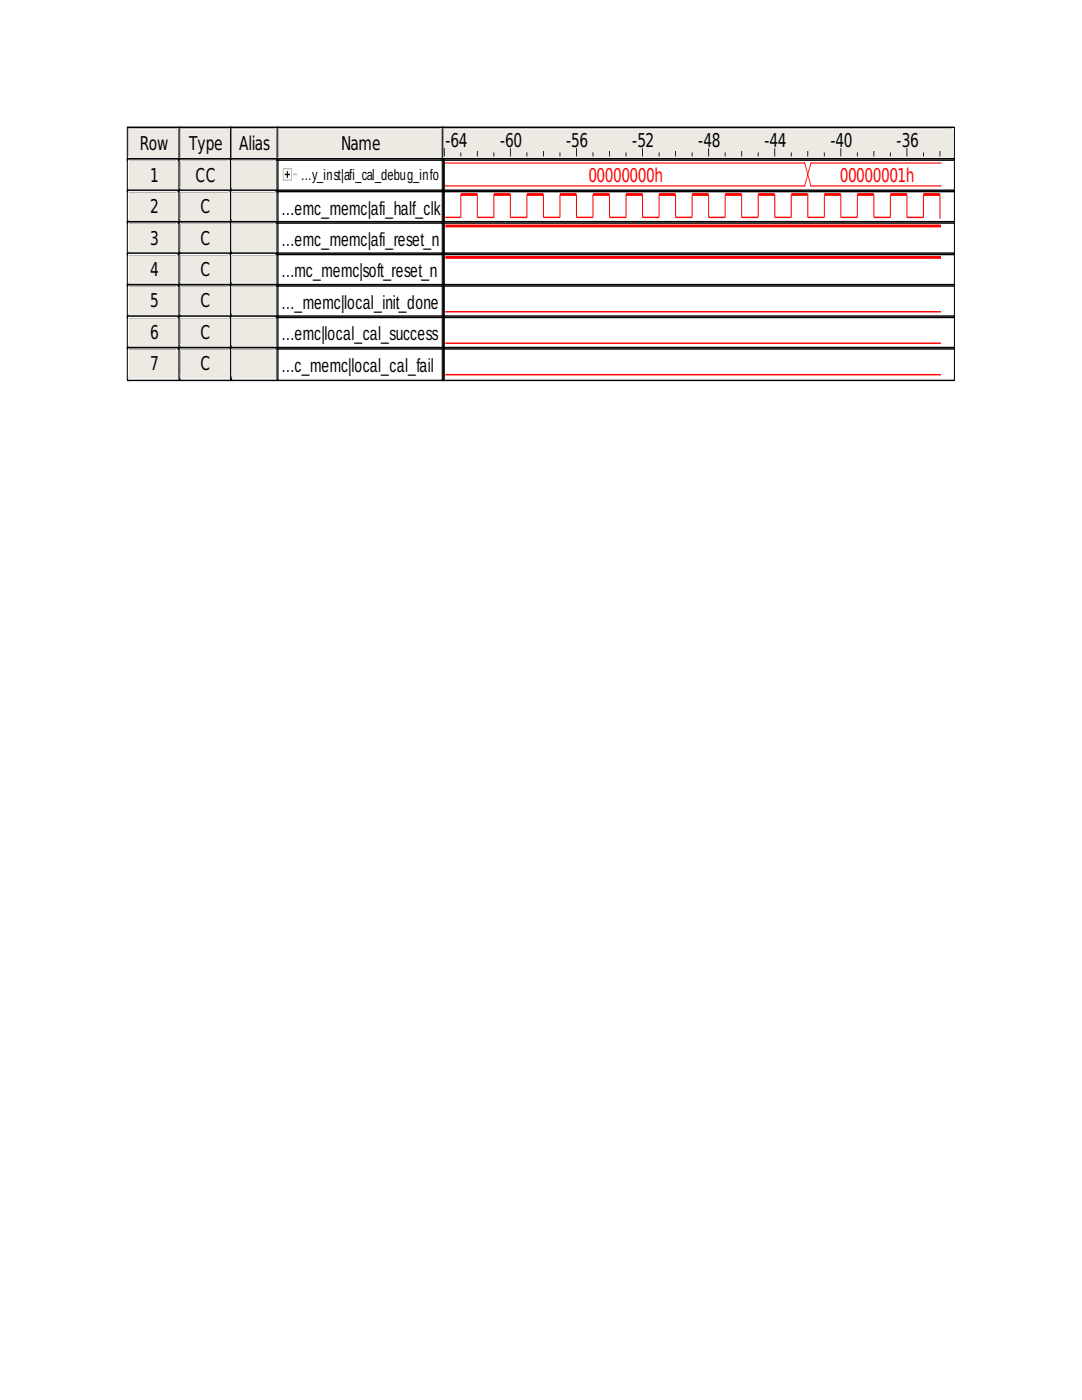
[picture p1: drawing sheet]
<svg xmlns="http://www.w3.org/2000/svg" width="216mm" height="279mm" viewBox="0 0 216 279" stroke-linecap="round" stroke-linejoin="round" font-family="sans-serif">
<defs><g id="words">
<g font-size="3.8">
<text x="27.9" y="30">Row</text>
<text x="37.8" y="30">Type</text>
<text x="47.8" y="30">Alias</text>
<text x="68.1" y="30">Name</text>
<text x="88.9" y="29.4">-64</text>
<text x="99.8" y="29.4">-60</text>
<text x="113" y="29.4">-56</text>
<text x="126.2" y="29.4">-52</text>
<text x="139.3" y="29.4">-48</text>
<text x="152.5" y="29.4">-44</text>
<text x="165.7" y="29.4">-40</text>
<text x="178.9" y="29.4">-36</text>
<text x="29.9" y="36.2">1</text>
<text x="39" y="36.2">CC</text>
<text x="29.9" y="42.5">2</text>
<text x="40" y="42.5">C</text>
<text x="56.1" y="42.8">…emc_memc|afi_half_clk</text>
<text x="29.9" y="48.8">3</text>
<text x="40" y="48.8">C</text>
<text x="56.1" y="49.1">…emc_memc|afi_reset_n</text>
<text x="29.9" y="55.1">4</text>
<text x="40" y="55.1">C</text>
<text x="56.1" y="55.4">…mc_memc|soft_reset_n</text>
<text x="29.9" y="61.4">5</text>
<text x="40" y="61.4">C</text>
<text x="56.1" y="61.6">…_memc|local_init_done</text>
<text x="29.9" y="67.6">6</text>
<text x="40" y="67.6">C</text>
<text x="56.1" y="67.9">…emc|local_cal_success</text>
<text x="29.9" y="73.9">7</text>
<text x="40" y="73.9">C</text>
<text x="56.1" y="74.2">…c_memc|local_cal_fail</text>
</g>
<g font-size="3.8" fill="#f00">
<text x="117.4" y="36.2">00000000h</text>
<text x="167.6" y="36.2">00000001h</text>
</g>
<text font-size="3" x="60" y="36">…y_inst|afi_cal_debug_info</text>
</g></defs>
<path d="M25.4 25.4h20.8v6.6h-20.8z" fill="#000"/>
<path d="M25.4 25.4h164.8v228.3h-164.8z" fill="#fff"/>
<path d="M25.6 25.7h9.7v5.4h-9.7z" fill="none" stroke="#b6b3af" stroke-width=".2"/>
<path d="M25.6 31.4h9.9M25.8 26h9.3M25.8 26.3v4.5M35.5 25.7v5.4" fill="none" stroke="#fff" stroke-width=".2"/>
<path d="M25.8 26h9.7v5.4h-9.7z" fill="#ede9e3"/>
<path d="M25.4 25.4h10.5v6.6h-10.5z" fill="none" stroke="#000" stroke-width=".24"/>
<path d="M35.9 25.7h9.7v5.4h-9.7z" fill="none" stroke="#b6b3af" stroke-width=".2"/>
<path d="M35.9 31.4h9.9M36.1 26h9.3M36.1 26.3v4.5M45.8 25.7v5.4" fill="none" stroke="#fff" stroke-width=".2"/>
<path d="M36.1 26h9.7v5.4h-9.7z" fill="#ede9e3"/>
<path d="M35.7 25.4h10.5v6.6h-10.5z" fill="none" stroke="#000" stroke-width=".24"/>
<path d="M46.2 25.7h8.7v5.4h-8.7z" fill="none" stroke="#b6b3af" stroke-width=".2"/>
<path d="M46.2 31.4h8.9M46.4 26h8.3M46.4 26.3v4.5M55.1 25.7v5.4" fill="none" stroke="#fff" stroke-width=".2"/>
<path d="M46.4 26h8.7v5.4h-8.7z" fill="#ede9e3"/>
<path d="M46 25.4h9.5v6.6h-9.5z" fill="none" stroke="#000" stroke-width=".24"/>
<path d="M55.5 25.7h32.3v5.4h-32.3z" fill="none" stroke="#b6b3af" stroke-width=".2"/>
<path d="M55.5 31.4h32.5M55.7 26h31.9M55.7 26.3v4.5M88 25.7v5.4" fill="none" stroke="#fff" stroke-width=".2"/>
<path d="M55.7 26h32.3v5.4h-32.3z" fill="#ede9e3"/>
<path d="M55.3 25.4h33.1v6.6h-33.1z" fill="none" stroke="#000" stroke-width=".24"/>
<path d="M88.4 25.7h101.4v5.4h-101.4z" fill="none" stroke="#b6b3af" stroke-width=".2"/>
<path d="M88.4 31.4h101.6M88.7 26h100.9M88.7 26.3v4.5M190 25.7v5.4" fill="none" stroke="#fff" stroke-width=".2"/>
<path d="M88.7 26h101.3v5.4h-101.3z" fill="#ede9e3"/>
<path d="M88.2 25.4h102.2v6.6h-102.2z" fill="none" stroke="#000" stroke-width=".24"/>
<g fill="none" stroke="#000" stroke-width=".2">
<path d="M88.7 29.7v1.4M92 30.5v.6M95.2 30.3v.8M98.5 30.5v.6M101.8 29.7v1.4M105.1 30.5v.6M108.4 30.3v.8M111.7 30.5v.6M115 29.7v1.4M118.3 30.5v.6M121.6 30.3v.8M124.9 30.5v.6"/>
<path d="M128.2 29.7v1.4M131.5 30.5v.6M134.8 30.3v.8M138.1 30.5v.6M141.4 29.7v1.4M144.7 30.5v.6M148 30.3v.8M151.3 30.5v.6M154.6 29.7v1.4M157.9 30.5v.6M161.2 30.3v.8M164.5 30.5v.6"/>
<path d="M167.8 29.7v1.4M171.1 30.5v.6M174.4 30.3v.8M177.7 30.5v.6M181 29.7v1.4M184.3 30.5v.6M187.6 30.3v.8"/>
</g>
<path d="M25.6 32h9.7v5.4h-9.7z" fill="none" stroke="#fff" stroke-width=".2"/>
<path d="M25.6 37.7h9.9M25.8 32.3h9.3M25.8 32.5v4.6M35.5 32v5.4" fill="none" stroke="#b6b3af" stroke-width=".2"/>
<path d="M25.8 32.3h9.7v5.4h-9.7z" fill="#ede9e3"/>
<path d="M25.4 31.7h10.5v6.5h-10.5z" fill="none" stroke="#000" stroke-width=".24"/>
<path d="M35.9 32h9.7v5.4h-9.7z" fill="none" stroke="#fff" stroke-width=".2"/>
<path d="M35.9 37.7h9.9M36.1 32.3h9.3M36.1 32.5v4.6M45.8 32v5.4" fill="none" stroke="#b6b3af" stroke-width=".2"/>
<path d="M36.1 32.3h9.7v5.4h-9.7z" fill="#ede9e3"/>
<path d="M35.7 31.7h10.5v6.5h-10.5z" fill="none" stroke="#000" stroke-width=".24"/>
<path d="M46.2 32h8.7v5.4h-8.7z" fill="none" stroke="#fff" stroke-width=".2"/>
<path d="M46.2 37.7h8.9M46.4 32.3h8.3M46.4 32.5v4.6M55.1 32v5.4" fill="none" stroke="#b6b3af" stroke-width=".2"/>
<path d="M46.4 32.3h8.7v5.4h-8.7z" fill="#ede9e3"/>
<path d="M46 31.7h9.5v6.5h-9.5zM55.3 31.7h33.1v6.5h-33.1zM56.9 34.8h.8M57.3 34.2v1.2" fill="none" stroke="#000" stroke-width=".24"/>
<path d="M56.5 33.7h1.7v2.3h-1.7z" fill="none" stroke="#b6b3af" stroke-width=".2"/>
<path d="M58.6 34.8h.8" fill="none" stroke="#b6b3af" stroke-width=".24" stroke-dasharray=".2 .2"/>
<path d="M60 33.1h27.4v3.7h-27.4z" fill="#fff"/>
<path d="M88.2 31.7h102.2v6.5h-102.2zM88.4 32v6M88.7 32v6" fill="none" stroke="#000" stroke-width=".24"/>
<path d="M88.9 32.5h71.7l1.2 4.6h26M187.8 32.5h-26l-1.2 4.6h-71.7" fill="none" stroke="#f00" stroke-width=".2"/>
<path d="M25.6 38.2h9.7v5.5h-9.7z" fill="none" stroke="#fff" stroke-width=".2"/>
<path d="M25.8 38.5h9.3M25.8 38.8v4.6M35.5 38.2v5.5M25.6 44h9.9" fill="none" stroke="#b6b3af" stroke-width=".2"/>
<path d="M25.8 38.5h9.7v5.5h-9.7z" fill="#ede9e3"/>
<path d="M25.4 38h10.5v6.5h-10.5z" fill="none" stroke="#000" stroke-width=".24"/>
<path d="M35.9 38.2h9.7v5.5h-9.7z" fill="none" stroke="#fff" stroke-width=".2"/>
<path d="M36.1 38.5h9.3M36.1 38.8v4.6M45.8 38.2v5.5M35.9 44h9.9" fill="none" stroke="#b6b3af" stroke-width=".2"/>
<path d="M36.1 38.5h9.7v5.5h-9.7z" fill="#ede9e3"/>
<path d="M35.7 38h10.5v6.5h-10.5z" fill="none" stroke="#000" stroke-width=".24"/>
<path d="M46.2 38.2h8.7v5.5h-8.7z" fill="none" stroke="#fff" stroke-width=".2"/>
<path d="M46.4 38.5h8.3M46.4 38.8v4.6M55.1 38.2v5.5M46.2 44h8.9" fill="none" stroke="#b6b3af" stroke-width=".2"/>
<path d="M46.4 38.5h8.7v5.5h-8.7z" fill="#ede9e3"/>
<path d="M46 38h9.5v6.5h-9.5zM55.3 38h33.1v6.5h-33.1z" fill="none" stroke="#000" stroke-width=".24"/>
<path d="M56.1 39.1h31.9v4.6h-31.9z" fill="#fff"/>
<path d="M88.2 38h102.2v6.5h-102.2zM88.4 38.2v6M88.7 38.2v6" fill="none" stroke="#000" stroke-width=".24"/>
<g fill="none" stroke="#f00" stroke-width=".24">
<path d="M92 38.8v4.6h-3.1M95.2 38.8v4.6h3.3v-4.6M101.8 38.8v4.6h3.3v-4.6M108.4 38.8v4.6h3.3v-4.6M115 38.8v4.6h3.3v-4.6M121.6 38.8v4.6h3.3v-4.6M128.2 38.8v4.6h3.3v-4.6M134.8 38.8v4.6h3.3v-4.6M141.4 38.8v4.6h3.3v-4.6M148 38.8v4.6h3.3v-4.6M154.6 38.8v4.6h3.3v-4.6M161.2 38.8v4.6h3.3v-4.6"/>
<path d="M167.8 38.8v4.6h3.3v-4.6M174.4 38.8v4.6h3.3v-4.6M181 38.8v4.6h3.3v-4.6M187.6 38.8v4.9"/>
</g>
<g fill="none" stroke="#f00" stroke-width=".49">
<path d="M92 38.8h3.2M98.5 38.8h3.3M105.1 38.8h3.3M111.7 38.8h3.3M118.3 38.8h3.3M124.9 38.8h3.3M131.5 38.8h3.3M138.1 38.8h3.3M144.7 38.8h3.3M151.3 38.8h3.3M157.9 38.8h3.3M164.5 38.8h3.3"/>
<path d="M171.1 38.8h3.3M177.7 38.8h3.3M184.3 38.8h3.3"/>
</g>
<path d="M25.6 44.5h9.7v5.4h-9.7z" fill="none" stroke="#fff" stroke-width=".2"/>
<path d="M25.6 50.2h9.9M25.8 44.8h9.3M25.8 45.1v4.6M35.5 44.5v5.4" fill="none" stroke="#b6b3af" stroke-width=".2"/>
<path d="M25.8 44.8h9.7v5.4h-9.7z" fill="#ede9e3"/>
<path d="M25.4 44.2h10.5v6.6h-10.5z" fill="none" stroke="#000" stroke-width=".24"/>
<path d="M35.9 44.5h9.7v5.4h-9.7z" fill="none" stroke="#fff" stroke-width=".2"/>
<path d="M35.9 50.2h9.9M36.1 44.8h9.3M36.1 45.1v4.6M45.8 44.5v5.4" fill="none" stroke="#b6b3af" stroke-width=".2"/>
<path d="M36.1 44.8h9.7v5.4h-9.7z" fill="#ede9e3"/>
<path d="M35.7 44.2h10.5v6.6h-10.5z" fill="none" stroke="#000" stroke-width=".24"/>
<path d="M46.2 44.5h8.7v5.4h-8.7z" fill="none" stroke="#fff" stroke-width=".2"/>
<path d="M46.2 50.2h8.9M46.4 44.8h8.3M46.4 45.1v4.6M55.1 44.5v5.4" fill="none" stroke="#b6b3af" stroke-width=".2"/>
<path d="M46.4 44.8h8.7v5.4h-8.7z" fill="#ede9e3"/>
<path d="M46 44.2h9.5v6.6h-9.5zM55.3 44.2h33.1v6.6h-33.1z" fill="none" stroke="#000" stroke-width=".24"/>
<path d="M56.1 45.4h31.5v4.5h-31.5z" fill="#fff"/>
<path d="M88.2 44.2h102.2v6.6h-102.2zM88.4 44.5v6M88.7 44.5v6" fill="none" stroke="#000" stroke-width=".24"/>
<path d="M88.9 45.1h98.9" fill="none" stroke="#f00" stroke-width=".49"/>
<path d="M25.6 50.8h9.7v5.4h-9.7z" fill="none" stroke="#fff" stroke-width=".2"/>
<path d="M25.6 56.5h9.9M25.8 51.1h9.3M25.8 51.4v4.5M35.5 50.8v5.4" fill="none" stroke="#b6b3af" stroke-width=".2"/>
<path d="M25.8 51.1h9.7v5.4h-9.7z" fill="#ede9e3"/>
<path d="M25.4 50.5h10.5v6.6h-10.5z" fill="none" stroke="#000" stroke-width=".24"/>
<path d="M35.9 50.8h9.7v5.4h-9.7z" fill="none" stroke="#fff" stroke-width=".2"/>
<path d="M35.9 56.5h9.9M36.1 51.1h9.3M36.1 51.4v4.5M45.8 50.8v5.4" fill="none" stroke="#b6b3af" stroke-width=".2"/>
<path d="M36.1 51.1h9.7v5.4h-9.7z" fill="#ede9e3"/>
<path d="M35.7 50.5h10.5v6.6h-10.5z" fill="none" stroke="#000" stroke-width=".24"/>
<path d="M46.2 50.8h8.7v5.4h-8.7z" fill="none" stroke="#fff" stroke-width=".2"/>
<path d="M46.2 56.5h8.9M46.4 51.1h8.3M46.4 51.4v4.5M55.1 50.8v5.4" fill="none" stroke="#b6b3af" stroke-width=".2"/>
<path d="M46.4 51.1h8.7v5.4h-8.7z" fill="#ede9e3"/>
<path d="M46 50.5h9.5v6.6h-9.5zM55.3 50.5h33.1v6.6h-33.1z" fill="none" stroke="#000" stroke-width=".24"/>
<path d="M56.1 51.7h31.1v4.5h-31.1z" fill="#fff"/>
<path d="M88.2 50.5h102.2v6.6h-102.2zM88.4 50.8v6M88.7 50.8v6" fill="none" stroke="#000" stroke-width=".24"/>
<path d="M88.9 51.4h98.9" fill="none" stroke="#f00" stroke-width=".49"/>
<path d="M25.6 57.1h9.7v5.4h-9.7z" fill="none" stroke="#fff" stroke-width=".2"/>
<path d="M25.8 57.4h9.3M25.8 57.7v4.5M35.5 57.1v5.4M25.6 62.8h9.9" fill="none" stroke="#b6b3af" stroke-width=".2"/>
<path d="M25.8 57.4h9.7v5.4h-9.7z" fill="#ede9e3"/>
<path d="M25.4 56.8h10.5v6.6h-10.5z" fill="none" stroke="#000" stroke-width=".24"/>
<path d="M35.9 57.1h9.7v5.4h-9.7z" fill="none" stroke="#fff" stroke-width=".2"/>
<path d="M36.1 57.4h9.3M36.1 57.7v4.5M45.8 57.1v5.4M35.9 62.8h9.9" fill="none" stroke="#b6b3af" stroke-width=".2"/>
<path d="M36.1 57.4h9.7v5.4h-9.7z" fill="#ede9e3"/>
<path d="M35.7 56.8h10.5v6.6h-10.5z" fill="none" stroke="#000" stroke-width=".24"/>
<path d="M46.2 57.1h8.7v5.4h-8.7z" fill="none" stroke="#fff" stroke-width=".2"/>
<path d="M46.4 57.4h8.3M46.4 57.7v4.5M55.1 57.1v5.4M46.2 62.8h8.9" fill="none" stroke="#b6b3af" stroke-width=".2"/>
<path d="M46.4 57.4h8.7v5.4h-8.7z" fill="#ede9e3"/>
<path d="M46 56.8h9.5v6.6h-9.5zM55.3 56.8h33.1v6.6h-33.1z" fill="none" stroke="#000" stroke-width=".24"/>
<path d="M56.1 57.9h31.5v4.6h-31.5z" fill="#fff"/>
<path d="M88.2 56.8h102.2v6.6h-102.2zM88.4 57.1v6M88.7 57.1v6" fill="none" stroke="#000" stroke-width=".24"/>
<path d="M88.9 62.2h98.9" fill="none" stroke="#f00" stroke-width=".24"/>
<path d="M25.6 63.4h9.7v5.4h-9.7z" fill="none" stroke="#fff" stroke-width=".2"/>
<path d="M25.6 69.1h9.9M25.8 63.6h9.3M25.8 63.9v4.6M35.5 63.4v5.4" fill="none" stroke="#b6b3af" stroke-width=".2"/>
<path d="M25.8 63.6h9.7v5.5h-9.7z" fill="#ede9e3"/>
<path d="M25.4 63.1h10.5v6.5h-10.5z" fill="none" stroke="#000" stroke-width=".24"/>
<path d="M35.9 63.4h9.7v5.4h-9.7z" fill="none" stroke="#fff" stroke-width=".2"/>
<path d="M35.9 69.1h9.9M36.1 63.6h9.3M36.1 63.9v4.6M45.8 63.4v5.4" fill="none" stroke="#b6b3af" stroke-width=".2"/>
<path d="M36.1 63.6h9.7v5.5h-9.7z" fill="#ede9e3"/>
<path d="M35.7 63.1h10.5v6.5h-10.5z" fill="none" stroke="#000" stroke-width=".24"/>
<path d="M46.2 63.4h8.7v5.4h-8.7z" fill="none" stroke="#fff" stroke-width=".2"/>
<path d="M46.2 69.1h8.9M46.4 63.6h8.3M46.4 63.9v4.6M55.1 63.4v5.4" fill="none" stroke="#b6b3af" stroke-width=".2"/>
<path d="M46.4 63.6h8.7v5.5h-8.7z" fill="#ede9e3"/>
<path d="M46 63.1h9.5v6.5h-9.5zM55.3 63.1h33.1v6.5h-33.1z" fill="none" stroke="#000" stroke-width=".24"/>
<path d="M56.1 64.2h31.3v4.6h-31.3z" fill="#fff"/>
<path d="M88.2 63.1h102.2v6.5h-102.2zM88.4 63.4v6M88.7 63.4v6" fill="none" stroke="#000" stroke-width=".24"/>
<path d="M88.9 68.5h98.9" fill="none" stroke="#f00" stroke-width=".24"/>
<path d="M25.6 69.6h9.7v5.5h-9.7z" fill="none" stroke="#fff" stroke-width=".2"/>
<path d="M25.6 75.3h9.9M25.8 69.9h9.3M25.8 70.2v4.6M35.5 69.6v5.5" fill="none" stroke="#b6b3af" stroke-width=".2"/>
<path d="M25.8 69.9h9.7v5.4h-9.7z" fill="#ede9e3"/>
<path d="M25.4 69.4h10.5v6.5h-10.5z" fill="none" stroke="#000" stroke-width=".24"/>
<path d="M35.9 69.6h9.7v5.5h-9.7z" fill="none" stroke="#fff" stroke-width=".2"/>
<path d="M35.9 75.3h9.9M36.1 69.9h9.3M36.1 70.2v4.6M45.8 69.6v5.5" fill="none" stroke="#b6b3af" stroke-width=".2"/>
<path d="M36.1 69.9h9.7v5.4h-9.7z" fill="#ede9e3"/>
<path d="M35.7 69.4h10.5v6.5h-10.5z" fill="none" stroke="#000" stroke-width=".24"/>
<path d="M46.2 69.6h8.7v5.5h-8.7z" fill="none" stroke="#fff" stroke-width=".2"/>
<path d="M46.2 75.3h8.9M46.4 69.9h8.3M46.4 70.2v4.6M55.1 69.6v5.5" fill="none" stroke="#b6b3af" stroke-width=".2"/>
<path d="M46.4 69.9h8.7v5.4h-8.7z" fill="#ede9e3"/>
<path d="M46 69.4h9.5v6.5h-9.5zM55.3 69.4h33.1v6.5h-33.1z" fill="none" stroke="#000" stroke-width=".24"/>
<path d="M56.1 70.5h30.5v4.6h-30.5z" fill="#fff"/>
<path d="M88.2 69.4h102.2v6.5h-102.2zM88.4 69.6v6M88.7 69.6v6" fill="none" stroke="#000" stroke-width=".24"/>
<path d="M88.9 74.8h98.9" fill="none" stroke="#f00" stroke-width=".24"/>
<use href="#words"/>
</svg>
